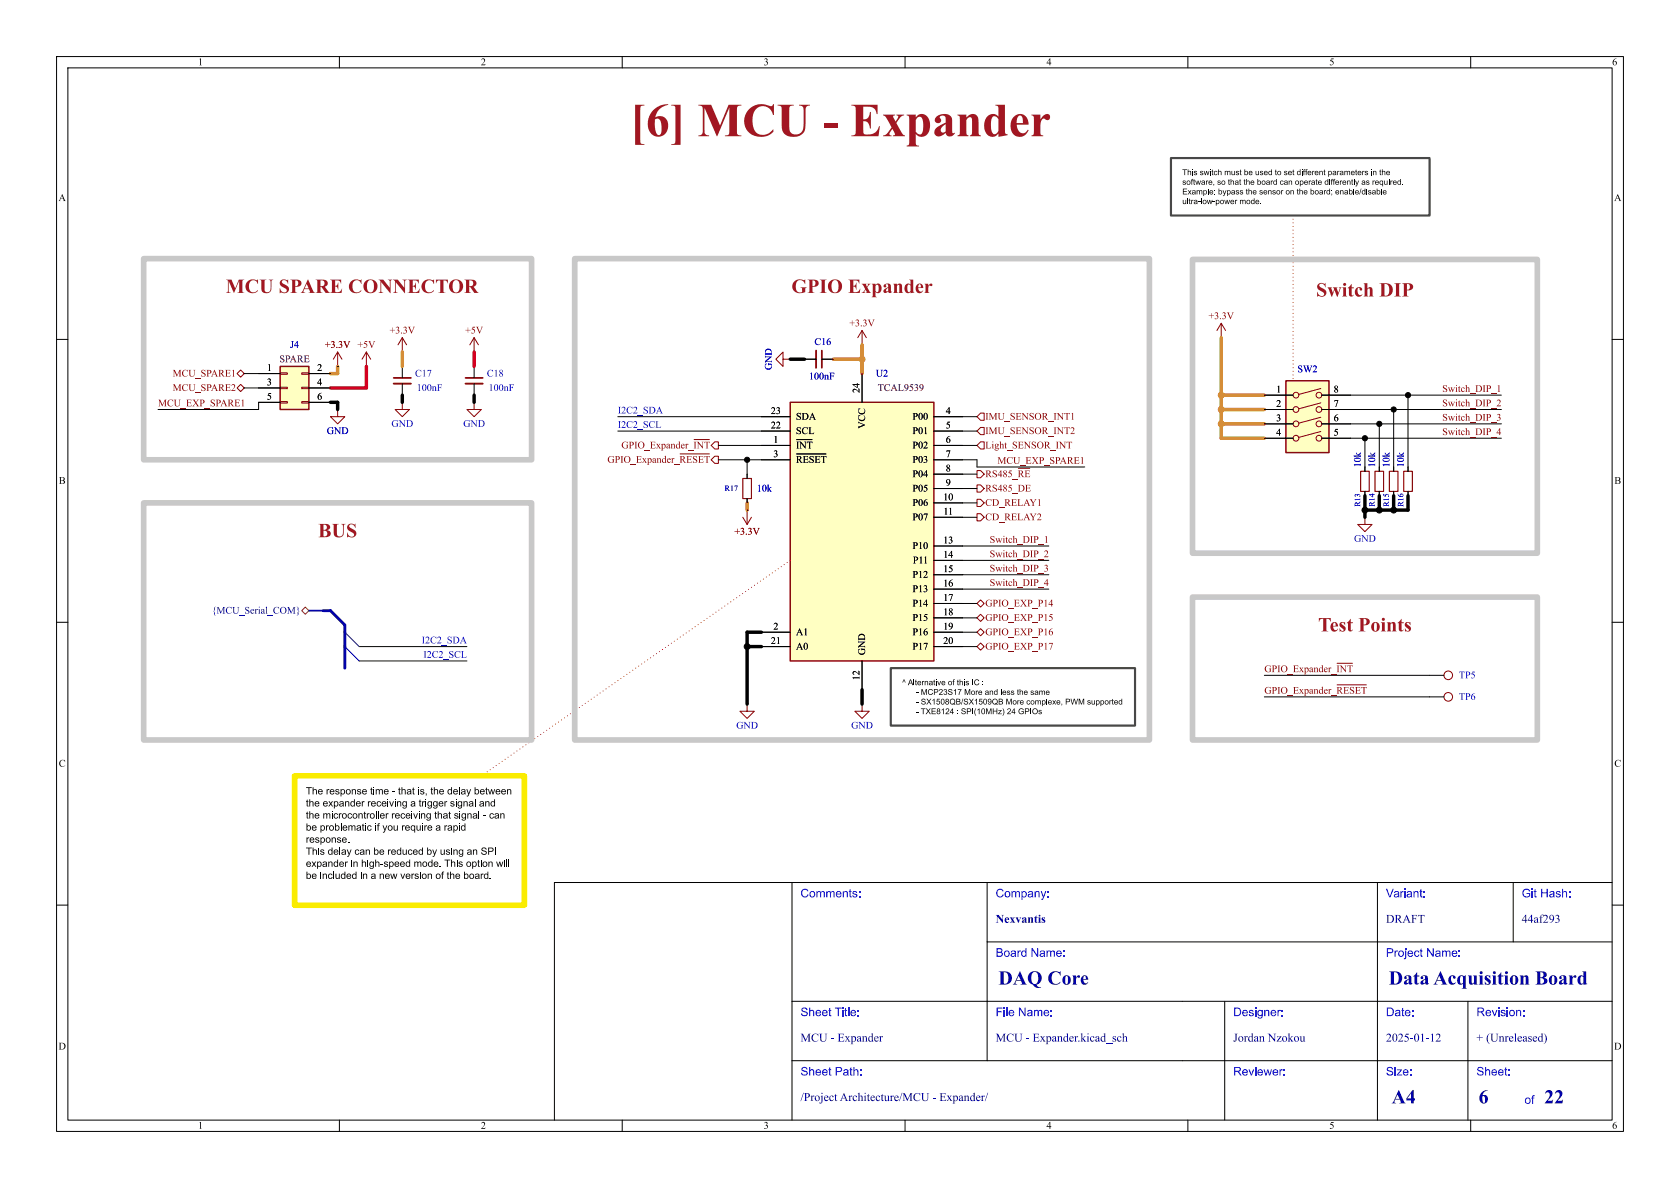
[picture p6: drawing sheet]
<svg xmlns="http://www.w3.org/2000/svg" width="297mm" height="210mm" viewBox="0 0 297 210" stroke-linecap="round" stroke-linejoin="round" font-family="sans-serif">
<defs><g id="words">
<text font-size="8.4" fill="#a21622" x="111.4" y="26.3">[6] MCU - Expander</text>
<g font-size="3.5" fill="#a21622">
<text x="39.9" y="52.7">MCU SPARECONNECTOR</text>
<text x="139.9" y="52.7">GPIO Expander</text>
<text x="232.7" y="52.8">SwitchDIP</text>
<text x="56.2" y="95.9">BUS</text>
<text x="233" y="112.5">TestPoints</text>
</g>
<g font-size="3.5" fill="#00007f">
<text x="176.5" y="174.9">DAQ Core</text>
<text x="245.5" y="174.9">DataAcquisitionBoard</text>
<text x="246" y="195.9">A4</text>
<text x="261.4" y="196">6</text>
<text x="273" y="196">22</text>
</g>
<g font-size="2.1" fill="#00f">
<text x="141.5" y="159.2">Comments:</text>
<text x="176" y="159.2">Company:</text>
<text x="245" y="159.2">Variant:</text>
<text x="269" y="159.2">Git Hash:</text>
<text x="176" y="169.7">Board Name:</text>
<text x="245" y="169.7">Project Name:</text>
<text x="141.5" y="180.2">Sheet Title:</text>
<text x="176" y="180.2">File Name:</text>
<text x="218" y="180.2">Designer:</text>
<text x="245" y="180.2">Date:</text>
<text x="261" y="180.2">Revision:</text>
<text x="141.5" y="190.7">Sheet Path:</text>
<text x="218" y="190.7">Reviewer:</text>
<text x="245" y="190.7">Size:</text>
<text x="261" y="190.7">Sheet:</text>
<text x="269.5" y="195.7">of</text>
</g>
<g font-size="2.1" fill="#00007f">
<text x="176" y="163.7">Nexvantis</text>
<text x="245" y="163.7">DRAFT</text>
<text x="269" y="163.7">44af293</text>
<text x="141.5" y="184.7">MCU - Expander</text>
<text x="176" y="184.7">MCU - Expander.kicad_sch</text>
<text x="218" y="184.7">JordanNzokou</text>
<text x="245" y="184.7">2025-01-12</text>
<text x="261" y="184.7">+ (Unreleased)</text>
<text x="141.5" y="195.2">/ProjectArchitecture/MCU- Expander/</text>
</g>
<g font-size="1.8">
<text x="35" y="12">1</text>
<text x="85" y="12">2</text>
<text x="135" y="12">3</text>
<text x="185" y="12">4</text>
<text x="235" y="12">5</text>
<text x="285" y="12">6</text>
<text x="10.3" y="36">A</text>
<text x="285.3" y="36">A</text>
<text x="47.2" y="65.8">1</text>
<text x="56.1" y="65.8">2</text>
<text x="47.2" y="68.3">3</text>
<text x="47.2" y="70.9">5</text>
<text x="56.1" y="68.3">4</text>
<text x="56.1" y="70.9">6</text>
<text x="152.1" y="69.5" transform="rotate(-90 152.1 69.5)">24</text>
<text x="225.6" y="69.6">1</text>
<text x="235.8" y="69.6">8</text>
<text x="136.3" y="73.4">23</text>
<text x="136.3" y="75.9">22</text>
<text x="140.7" y="74.6">SDA</text>
<text x="140.7" y="77.2">SCL</text>
<text x="153.4" y="75.8" transform="rotate(-90 153.4 75.8)">VCC</text>
<text x="161.3" y="74.6">P00</text>
<text x="161.3" y="77.2">P01</text>
<text x="167.2" y="73.4">4</text>
<text x="167.2" y="75.9">5</text>
<text x="225.6" y="72.1">2</text>
<text x="225.6" y="74.7">3</text>
<text x="225.6" y="77.2">4</text>
<text x="235.8" y="72.1">7</text>
<text x="235.8" y="74.7">6</text>
<text x="235.8" y="77.2">5</text>
<text x="136.7" y="78.5">1</text>
<text x="136.7" y="81">3</text>
<text x="140.7" y="79.7">~{INT}</text>
<text x="140.7" y="82.3">~{RESET}</text>
<text x="161.3" y="79.7">P02</text>
<text x="161.3" y="82.3">P03</text>
<text x="167.2" y="78.5">6</text>
<text x="167.2" y="81">7</text>
<text x="167.2" y="83.6">8</text>
<text x="10.4" y="86">B</text>
<text x="161.3" y="84.8">P04</text>
<text x="161.3" y="87.3">P05</text>
<text x="161.3" y="89.9">P06</text>
<text x="166.8" y="88.6">10</text>
<text x="167.2" y="86.1">9</text>
<text x="285.4" y="86">B</text>
<text x="161.3" y="92.4">P07</text>
<text x="166.8" y="91.2">11</text>
<text x="161.3" y="97.5">P10</text>
<text x="161.4" y="100">P11</text>
<text x="166.8" y="96.3">13</text>
<text x="166.8" y="98.8">14</text>
<text x="166.8" y="101.3">15</text>
<text x="161.3" y="102.6">P12</text>
<text x="161.3" y="105.1">P13</text>
<text x="161.3" y="107.7">P14</text>
<text x="166.8" y="103.9">16</text>
<text x="166.8" y="106.4">17</text>
<text x="136.7" y="111.5">2</text>
<text x="140.7" y="112.7">A1</text>
<text x="161.3" y="110.2">P15</text>
<text x="161.3" y="112.7">P16</text>
<text x="166.8" y="109">18</text>
<text x="166.8" y="111.5">19</text>
<text x="136.3" y="114">21</text>
<text x="140.7" y="115.3">A0</text>
<text x="153.4" y="115.8" transform="rotate(-90 153.4 115.8)">GND</text>
<text x="161.3" y="115.3">P17</text>
<text x="166.8" y="114">20</text>
<text x="152.1" y="120.3" transform="rotate(-90 152.1 120.3)">12</text>
<text x="10.4" y="136">C</text>
<text x="285.4" y="136">C</text>
<text x="54.1" y="141.2">The response time - that is, the delay between</text>
<text x="54.1" y="143.3">the expander receiving a trigger signal and</text>
<text x="54.1" y="145.4">the microcontroller receiving that signal - can</text>
<text x="54.1" y="147.6">be problematic if you require a rapid</text>
<text x="54.1" y="151.8">This delay can be reduced by using an SPI</text>
<text x="54.1" y="154">expander in high-speed mode. This option will</text>
<text x="54.1" y="156.1">be included in a new version of the board.</text>
<text x="10.3" y="186">D</text>
<text x="285.3" y="186">D</text>
<text x="35" y="200">1</text>
<text x="85" y="200">2</text>
<text x="135" y="200">3</text>
<text x="185" y="200">4</text>
<text x="235" y="200">5</text>
<text x="285" y="200">6</text>
</g>
<g font-size="1.8" fill="#840000">
<text x="68.9" y="59.4">+3.3V</text>
<text x="82.2" y="59.4">+5V</text>
<text x="150.1" y="58.1">+3.3V</text>
<text x="213.6" y="56.9">+3.3V</text>
<text x="57.4" y="61.9">+3.3V</text>
<text x="30.5" y="69.6">MCU_SPARE2</text>
<text x="30.5" y="67">MCU_SPARE1</text>
<text x="255" y="69.5">Switch_DIP_1</text>
<text x="27.9" y="72">MCU_EXP_SPARE1</text>
<text x="174.2" y="77.2">IMU_SENSOR_INT2</text>
<text x="174.2" y="74.6">IMU_SENSOR_INT1</text>
<text x="255" y="74.6">Switch_DIP_3</text>
<text x="255" y="77.1">Switch_DIP_4</text>
<text x="255" y="72">Switch_DIP_2</text>
<text x="107.4" y="82.3">GPIO_Expander_~{RESET}</text>
<text x="109.8" y="79.7">GPIO_Expander_~{INT}</text>
<text x="174.2" y="79.7">Light_SENSOR_INT</text>
<text x="176.3" y="82.2">MCU_EXP_SPARE1</text>
<text x="174.2" y="87.3">RS485_DE</text>
<text x="174.2" y="89.9">CD_RELAY1</text>
<text x="174.2" y="84.8">RS485_~{RE}</text>
<text x="129.8" y="95">+3.3V</text>
<text x="174.2" y="92.4">CD_RELAY2</text>
<text x="175" y="96.2">Switch_DIP_1</text>
<text x="175" y="98.7">Switch_DIP_2</text>
<text x="175" y="101.3">Switch_DIP_3</text>
<text x="174.2" y="107.7">GPIO_EXP_P14</text>
<text x="175" y="103.8">Switch_DIP_4</text>
<text x="174.2" y="110.2">GPIO_EXP_P15</text>
<text x="174.2" y="112.7">GPIO_EXP_P16</text>
<text x="174.2" y="115.3">GPIO_EXP_P17</text>
<text x="223.5" y="119">GPIO_Expander_~{INT}</text>
<text x="223.5" y="122.8">GPIO_Expander_~{RESET}</text>
</g>
<g font-size="1.8" fill="#840084">
<text x="49.4" y="64.5">SPARE</text>
<text x="155.2" y="69.6">TCAL9539</text>
</g>
<g font-size="1.8" fill="#0000c2">
<text x="51.3" y="61.9">J4</text>
<text x="136.9" y="65.4" transform="rotate(-90 136.9 65.4)">GND</text>
<text x="144" y="61.4">C16</text>
<text x="73.4" y="67">C17</text>
<text x="73.7" y="69.6">100nF</text>
<text x="86.1" y="67">C18</text>
<text x="86.4" y="69.6">100nF</text>
<text x="143" y="67.5">100nF</text>
<text x="154.8" y="67">U2</text>
<text x="229.4" y="66.3">SW2</text>
<text x="57.8" y="77.2">GND</text>
<text x="69.2" y="75.9">GND</text>
<text x="81.9" y="75.9">GND</text>
<text x="109.2" y="73.3">I2C2_SDA</text>
<text x="109.2" y="75.9">I2C2_SCL</text>
<text x="241" y="82.6" transform="rotate(-90 241 82.6)">10k</text>
<text x="243.6" y="82.6" transform="rotate(-90 243.6 82.6)">10k</text>
<text x="246.1" y="82.6" transform="rotate(-90 246.1 82.6)">10k</text>
<text x="248.6" y="82.6" transform="rotate(-90 248.6 82.6)">10k</text>
<text x="133.8" y="87.3">10k</text>
<text x="239.4" y="96.2">GND</text>
<text x="74.6" y="114">I2C2_SDA</text>
<text x="74.8" y="116.5">I2C2_SCL</text>
<text x="257.9" y="124.2">TP6</text>
<text x="257.9" y="120.4">TP5</text>
<text x="130.2" y="129.3">GND</text>
<text x="150.5" y="129.3">GND</text>
</g>
<text font-size="1.8" fill="#000084" x="37.4" y="108.9">{MCU_Serial_COM}</text>
<g font-size="1.4">
<text x="209" y="31.5">This switch must be used to set different parameters in the</text>
<text x="209" y="33.2">software, so that the board can operate differently as required.</text>
<text x="209" y="34.9">Example: bypass the sensor on the board; enable/disable</text>
<text x="209" y="36.7">ultra-low-power mode.</text>
<text x="240.8" y="89.6" transform="rotate(-90 240.8 89.6)">R13</text>
<text x="243.4" y="89.6" transform="rotate(-90 243.4 89.6)">R14</text>
<text x="245.9" y="89.6" transform="rotate(-90 245.9 89.6)">R15</text>
<text x="248.4" y="89.6" transform="rotate(-90 248.4 89.6)">R16</text>
</g>
<text font-size="1.4" fill="#0000c2" x="128.1" y="87.2">R17</text>
</g></defs>
<g fill="none" stroke="#000" stroke-width=".18">
<path d="M10 10h277v190h-277zM12 12h273v186h-273zM60 10v2M110 10v2M160 10v2M210 10v2M260 10v2M10 60h2M285 60h2M10 110h2M285 110h2M140 156v42"/>
<path d="M174.5 156v31.5M243.5 156v42M267.5 156v10.5M285 156h-187v42M10 160h2M140 177h145M174.5 166.5h110.5M216.5 177v21M259.5 177v21M285 160h2M60 198v2M110 198v2"/>
<path d="M140 187.5h145M160 198v2M210 198v2M260 198v2"/>
</g>
<g fill="#fff">
<path d="M157.5 118.1h43.2v10.2h-43.2z"/>
<path d="M207 27.9h45.7v10.2h-45.7z"/>
<path d="M52.1 137.2h40.6v22.8h-40.6z"/>
</g>
<g fill="none" stroke="#840000" stroke-width=".18">
<path d="M83.8 59.7l-.7 1.3M83.8 59.7l.8 1.3M83.8 59.7v2.5M241.3 91.4v1.3h1.3l-1.3 1.3-1.3-1.3h1.3"/>
<circle cx="256" cy="123.2" r=".76"/>
</g>
<path d="M83.8 62.2h.1M241.3 91.4h.1M252.7 123.2h2.6" fill="none" stroke="#000" stroke-width=".18"/>
<path d="M139.7 71.1h25.4v45.7h-25.4z" fill="#ffffc2"/>
<path d="M139.7 71.1h25.4v45.7h-25.4z" fill="none" stroke="#840000" stroke-width=".25"/>
<g fill="none" stroke="#000" stroke-width=".18">
<path d="M71.1 62.2h.1M71.1 71.1h.1M71.1 64.8v2M71.1 67.8v2.1M83.8 71.1h.1M83.8 64.8v2M83.8 67.8v2.1M134.6 73.7h5.1M134.6 76.2h5.1M134.6 78.7h5.1M152.4 66v5.1M165.1 73.7h5.1"/>
<path d="M165.1 76.2h5.1M165.1 78.7h5.1M134.6 81.3h5.1M140.8 80.2h5.2M165.1 81.3h5.1M165.1 83.8h5.1M165.1 86.4h5.1M165.1 88.9h5.1M165.1 91.4h5.1M165.1 96.5h5.1M165.1 99.1h5.1M134.6 111.8h5.1"/>
<path d="M134.6 114.3h5.1M152.4 116.8v5.1M165.1 111.8h5.1M165.1 114.3h5.1M165.1 101.6h5.1M165.1 104.1h5.1M165.1 106.7h5.1M165.1 109.2h5.1"/>
</g>
<path d="M71.1 59.7l-.7 1.3M71.1 59.7l.8 1.3M71.1 59.7v2.5M71.1 71.1v1.3h1.3l-1.3 1.3-1.3-1.3h1.3M83.8 71.1v1.3h1.3l-1.3 1.3-1.3-1.3h1.3" fill="none" stroke="#840000" stroke-width=".18"/>
<path d="M69.6 66.8h3M82.3 66.8h3" fill="none" stroke="#840000" stroke-width=".3"/>
<path d="M69.6 67.8h3M82.3 67.8h3" fill="none" stroke="#840000" stroke-width=".33"/>
<path d="M227.3 67.3h7.6v12.7h-7.6z" fill="#ffffc2"/>
<g fill="none" stroke="#840000" stroke-width=".18">
<path d="M152.4 58.4l.8 1.3M152.4 58.4l-.8 1.3M152.4 58.4v2.6M215.9 57.2l.8 1.2M215.9 57.2l-.8 1.2M215.9 57.2v2.5M59.7 62.2l.8 1.3M59.7 62.2l-.8 1.3M59.7 62.2v2.6M138.4 63.5v-1.3l-1.2 1.3 1.2 1.3v-1.3h1.3M233.5 68.7l-3.9 1M233.5 71.2l-3.9 1.1"/>
<path d="M233.5 73.8l-3.9 1M233.5 76.3l-3.9 1M131.3 91.4l.8 1.3M132.1 90.2v2.5M132.8 91.4l-.7 1.3M132.1 124.5v1.2h-1.3l1.3 1.3 1.2-1.3h-1.2M152.4 124.5v1.2h-1.3l1.3 1.3 1.3-1.3h-1.3"/>
<circle cx="229.1" cy="74.9" r=".51"/>
<circle cx="229.1" cy="69.9" r=".51"/>
<circle cx="229.1" cy="72.4" r=".51"/>
<circle cx="229.1" cy="77.5" r=".51"/>
<circle cx="233.2" cy="69.9" r=".51"/>
<circle cx="233.2" cy="74.9" r=".51"/>
<circle cx="233.2" cy="72.4" r=".51"/>
<circle cx="233.2" cy="77.5" r=".51"/>
<circle cx="256" cy="119.4" r=".76"/>
</g>
<path d="M227.3 67.3h7.6v12.7h-7.6z" fill="none" stroke="#840000" stroke-width=".25"/>
<g fill="none" stroke="#000" stroke-width=".18">
<path d="M215.9 59.7h.1M59.7 64.8h.1M139.7 63.5h.1M142.2 63.5h2.1M145.3 63.5h2M152.4 61h.1M223.5 69.9h5.1M223.5 72.4h5.1M223.5 74.9h5.1M223.5 77.5h5.1M233.7 69.9h5.1M233.7 72.4h5.1"/>
<path d="M233.7 74.9h5.1M233.7 77.5h5.1M132.1 90.2h.1M132.1 83.8v.8M132.1 88.1v.8M246.4 82.6v.7M252.7 119.4h2.6M132.1 124.5h.1M152.4 124.5h.1"/>
</g>
<path d="M145.3 62v3" fill="none" stroke="#840000" stroke-width=".3"/>
<path d="M144.3 62v3" fill="none" stroke="#840000" stroke-width=".33"/>
<path d="M131.3 84.6h1.5v3.5h-1.5zM245.6 83.3h1.5v3.6h-1.5z" fill="none" stroke="#840000" stroke-width=".2"/>
<path d="M49.5 64.8h5.1v7.6h-5.1z" fill="#ffffc2"/>
<path d="M49.5 64.8h5.1v7.6h-5.1z" fill="none" stroke="#840000" stroke-width=".25"/>
<path d="M49.5 65.9h1.3v.3h-1.3zM49.5 68.5h1.3v.2h-1.3zM49.5 71h1.3v.2h-1.3zM53.3 65.9h1.3v.3h-1.3zM53.3 68.5h1.3v.2h-1.3zM53.3 71h1.3v.2h-1.3zM59.7 72.4v1.3h-1.3l1.3 1.2 1.3-1.2h-1.3M64.8 62.2l.7 1.3M64.8 62.2l-.8 1.3M64.8 62.2v2.6" fill="none" stroke="#840000" stroke-width=".18"/>
<path d="M45.7 66h3.8M45.7 68.6h3.8M45.7 71.1h3.8M54.6 66h3.8M54.6 68.6h3.8M54.6 71.1h3.8M59.7 72.4h.1M64.8 64.8h.1" fill="none" stroke="#000" stroke-width=".18"/>
<g fill="#840000">
<path d="M63.2 60.9h.4l.1-.5v.5h.5h-.5l-.1 .5v-.5z"/>
<path d="M64.5 60.3h.5l-.1 .2h-.4v.1a.42 .42 0 0 1 .5 .5 .42 .42 0 0 1-.7 .2 .34 .34 0 0 0 .5-.1 .34 .34 0 0 0-.4-.4h-.1z"/>
<path d="M65.1 60.3h.5l-.2 .2 .4 .7 .3-.7-.1-.2h.3l-.6 1.2z"/>
</g>
<path d="M240.5 83.3h1.6v3.6h-1.6zM243.1 83.3h1.5v3.6h-1.5zM248.2 83.3h1.5v3.6h-1.5z" fill="none" stroke="#840000" stroke-width=".2"/>
<g fill="none" stroke="#000" stroke-width=".18">
<path d="M43.2 66h6.3M43.2 68.6h6.3M49.5 71.1h-3.8v1.3h-17.8M54.6 66h3.8M54.6 68.6h3.8M54.6 71.1h3.8M59.7 64.8h.1M59.7 72.4h.1M109.2 76.2h30.5M109.2 73.7h30.5M127 78.7h12.7M139.7 63.5h.1"/>
<path d="M142.2 63.5h2.1M145.3 63.5h2M152.4 66v5.1M165.1 78.7h7.6M165.1 76.2h7.6M165.1 73.7h7.6M223.5 77.5h5.1M223.5 72.4h5.1M223.5 69.9h5.1M223.5 74.9h5.1M233.7 77.5h31.7M233.7 72.4h31.7"/>
<path d="M233.7 69.9h31.7M233.7 74.9h31.7M241.3 77.5v5.8M243.8 74.9v8.4M246.4 72.4v10.9M248.9 69.9v13.4M127 81.3h12.7M132.1 90.2h.1M132.1 81.3v3.3M132.1 88.1v.8M140.8 80.2h5.2M165.1 81.3h7.6v1.3h19.1"/>
<path d="M165.1 99.1h20.3M165.1 83.8h7.6M165.1 88.9h7.6M165.1 91.4h7.6M165.1 96.5h20.3M165.1 86.4h7.6M63.5 114.3h19M63.5 116.8h19M134.6 114.3h5.1M134.6 111.8h5.1M152.4 116.8v5.1M165.1 114.3h7.6"/>
<path d="M165.1 104.1h20.3M165.1 101.6h20.3M165.1 111.8h7.6M165.1 109.2h7.6M165.1 106.7h7.6M223.5 119.4h29.2M223.5 123.2h29.2"/>
</g>
<g fill="none" stroke="#840000" stroke-width=".18">
<path d="M41.9 68.6l.6-.7 .7 .7-.7 .6zM41.9 66l.6-.6 .7 .6-.7 .7zM122.7 77.7h2.7M173.4 78.1h.6v1.3h-.6l-.7-.7zM173.4 75.6h.6v1.2h-.6l-.7-.6zM173.4 73h.6v1.3h-.6l-.7-.6zM120.2 80.2h5.2M172.7 90.8h.7l.6 .6-.6 .7h-.7zM172.7 85.7h.7l.6 .7-.6 .6h-.7zM172.7 88.3h.7l.6 .6-.6 .6h-.7zM172.7 83.2h.7l.6 .6-.6 .7h-.7zM172.7 106.7l.7-.7 .6 .7-.6 .6z"/>
<path d="M172.7 114.3l.7-.6 .6 .6-.6 .6zM172.7 109.2l.7-.6 .6 .6-.6 .7zM172.7 111.8l.7-.7 .6 .7-.6 .6zM236.4 121.1h5.2"/>
</g>
<path d="M54 107.3l.6 .7-.6 .6-.7-.6z" fill="none" stroke="#725600" stroke-width=".18"/>
<path d="M228.6 38.1v29.2M139.7 99.1l-54.6 38.1" fill="none" stroke="#f00" stroke-width=".18" stroke-dasharray="0 .6"/>
<path d="M57.1 108h1.3l2.6 2.5v7.6" fill="none" stroke="#000084" stroke-width=".51"/>
<path d="M54.6 108h2.5" fill="none" stroke="#000084" stroke-width=".3"/>
<path d="M58.4 71.1h1.3v1.3M71.1 69.9v1.2M83.8 69.9v1.2M139.7 63.5h2.5M241.3 87.6v3.8M243.8 87.6v2.6M246.4 87.6v2.6M248.9 87.6v2.6h-7.6M132.1 114.3h2.5M134.6 111.8h-2.5v12.7M152.4 121.9v2.6" fill="none" stroke="#000" stroke-width=".61"/>
<path d="M215.9 59.7v17.8h7.6M59.7 64.8v1.2h-1.3M71.1 62.2v2.6M147.3 63.5h5.1M152.4 61v5M215.9 74.9h7.6M215.9 72.4h7.6M215.9 69.9h7.6M132.1 88.9v1.3" fill="none" stroke="#dc8e00" stroke-width=".61"/>
<path d="M64.8 64.8v3.8h-6.4M83.8 62.2v2.6" fill="none" stroke="#d40020" stroke-width=".61"/>
<path d="M61 111.8l2.5 2.5M61 114.3l2.5 2.5" fill="none" stroke="#000084" stroke-width=".18"/>
<path d="M207 27.9h45.7v10.2h-45.7zM157.5 118.1h43.2v10.2h-43.2z" fill="none" stroke="#484848" stroke-width=".38"/>
<g fill="#000">
<path d="M209.1 33.3h.8v.2h-.6v.3h.5v.1h-.5v.4h.6v.1h-.8zM209 29.9h.8v.2h-.3v.9h-.1v-.9h-.4zM209.9 35.1h.1v1h-.1zM210 29.9h.1v.4l.2-.1 .2 .1 .1 .7h-.2v-.6l-.1-.1-.2 .1v.6h-.1zM210.2 35.2l.2-.1v.2h.1l-.1 .1v.5l.1 .2-.3-.1v-.6h-.1zM210.7 31.7l.3-.1-.2 .2 .1 .2h-.1v.7h-.2v-.7h-.1zM210.8 29.9h.1v.2h-.1zM211 31.7h.1v.2h.2l-.2 .1v.4l.2 .3-.3-.1v-.6h-.1zM212.3 35.1h.2v1h-.2zM213.5 33.3h.1v1.1h-.1zM213.9 29.9h.1v.2h-.1zM214.3 30h.1v.2h.1l-.1 .1v.4l.1 .3-.2-.1v-.6h-.1z"/>
<path d="M215.3 29.9h.2v.4l.2-.1 .2 .1v.7h-.1v-.6l-.1-.1-.2 .1v.6h-.2zM215.4 33.3h.1v.4a.34 .34 0 0 1 .6 .3 .34 .34 0 0 1-.6 .3l-.1 .1v-.4h.1a.24 .24 0 0 0 .4 .2 .24 .24 0 0 0 0-.4l-.2-.1-.3 .3zM217.2 31.7h.1v.2h.1l-.1 .1v.4l.2 .3-.3-.1v-.6h-.1zM217.6 31.6h.1v.4l.2-.1 .2 .1 .1 .7h-.2v-.6l-.1-.1-.2 .1v.6h-.1zM219.2 31.7h.1v.2h.1l-.1 .1v.4l.1 .3-.2-.1v-.6h-.1zM219.2 30h.2v.2h.1l-.1 .1v.4l.1 .3-.2-.1-.1-.6h-.1zM220 29.9h.1v.4a.34 .34 0 0 1 .5 .3 .34 .34 0 0 1-.5 .3l-.1 .1v-.4h.1a.24 .24 0 0 0 .4 .2 .24 .24 0 0 0 0-.4l-.3-.1-.2 .3zM219.9 31.7h.2v.2h.1l-.1 .1v.4l.1 .3-.2-.1-.1-.6zM220.3 31.6h.1v.4l.3-.1 .2 .1v.7h-.1v-.6l-.2-.1-.1 .1-.1 .6h-.1zM220.3 33.4h.2v.2h.1l-.1 .1v.5l.1 .2-.2-.1-.1-.6zM220.7 33.3h.1v.4l.3-.1 .2 .1v.7h-.1v-.6l-.2-.1-.1 .1-.1 .6h-.1zM221.2 35.4l.3-.1 .2 .1v-.3h.1v1l-.5-.1-.2-.2 .2-.1a.24 .24 0 0 0 .3 .3 .25 .25 0 0 0 0-.5l-.2-.1-.1 .3h-.2z"/>
<path d="M222.3 31.6h.1v.4a.34 .34 0 0 1 .5 .3 .34 .34 0 0 1-.5 .3l-.1 .1v-.4h.1a.24 .24 0 0 0 .4 .2 .24 .24 0 0 0 0-.4l-.3-.1-.2 .3zM224.3 30.3l.2-.1 .2 .1v-.4h.2v1.1l-.5-.1-.2-.2 .2-.1a.24 .24 0 0 0 .3 .2 .24 .24 0 0 0 0-.4l-.2-.1-.1 .3h-.2zM225.5 30h.1v.2h.1l-.1 .1v.4l.1 .3-.2-.1v-.6h-.1zM225.2 32l.2-.1 .2 .1v-.4h.1v1.1l-.4-.1-.2-.2 .1-.1a.24 .24 0 0 0 .4 .2 .24 .24 0 0 0 0-.4l-.3-.1-.1 .3h-.1zM228.6 30h.1v.2h.1l-.1 .1v.4l.1 .3-.2-.1v-.6h-.1zM229.3 33.4h.2v.2h.1l-.1 .1v.5l.1 .2-.2-.1-.1-.6zM229.7 33.3h.1v.4l.3-.1 .2 .1v.7h-.1v-.6l-.2-.1-.1 .1-.1 .6h-.1zM229.4 30.3l.2-.1 .2 .1v-.4h.1v1.1l-.5-.1-.1-.2 .1-.1a.24 .24 0 0 0 .4 .2 .24 .24 0 0 0 0-.4l-.3-.1-.1 .3h-.1zM230.1 29.9h.1v.2h-.1zM230.5 30l.3-.1-.2 .2 .1 .2h-.1v.7h-.1v-.7h-.1zM230.9 30l.3-.1-.2 .2 .1 .2h-.1v.7h-.2v-.7h-.1zM231.7 33.3h.1v.4a.34 .34 0 0 1 .5 .3 .34 .34 0 0 1-.5 .3l-.1 .1v-.4h.1a.24 .24 0 0 0 .4 .2 .24 .24 0 0 0 0-.4l-.3-.1-.2 .3z"/>
<path d="M232.7 31.7h.1v.2h.1l-.1 .1v.4l.1 .3-.2-.1v-.6h-.1zM234.1 30h.1v.2h.1l-.1 .1v.4l.1 .3-.2-.1v-.6h-.1zM234.3 32l.2-.1 .2 .1v-.4h.1v1.1l-.5-.1-.1-.2 .1-.1a.24 .24 0 0 0 .4 .2 .24 .24 0 0 0 0-.4l-.3-.1-.1 .3h-.1zM234.6 33.7l.2-.1 .2 .1v-.4h.1v1.1l-.4-.1-.2-.2 .1-.1a.25 .25 0 0 0 .4 .3 .25 .25 0 0 0 0-.5l-.3-.1-.1 .3h-.1zM235.4 31.7l.3-.1-.2 .2 .1 .2h-.1v.7h-.1v-.7h-.1zM235.8 31.7l.3-.1-.2 .2 .1 .2h-.1v.7h-.2v-.7h-.1zM238.5 33.3h.1v.4a.34 .34 0 0 1 .5 .3 .34 .34 0 0 1-.5 .3l-.1 .1v-.4h.1a.24 .24 0 0 0 .3 .2 .24 .24 0 0 0 .1-.4l-.3-.1-.2 .3zM239 31.7h.1v.2h.1l-.1 .1v.4l.1 .3-.2-.1v-.6h-.1zM239.3 33.3h.1v1.1h-.1zM239.3 31.6h.2v1.1h-.2zM239.7 30h.1v.2h.1l-.1 .1v.4l.1 .3-.2-.1v-.6h-.1zM240.6 33.3h.1l-.3 1.1h-.1z"/>
<path d="M240.8 33.7l.2-.1 .3 .1v-.4h.1v1.1l-.5-.1-.2-.2 .2-.1a.24 .24 0 0 0 .3 .3 .25 .25 0 0 0 0-.5l-.2-.1-.1 .3h-.2zM242.4 29.9h.1v.2h-.1zM243.4 33.3h.1v.4a.34 .34 0 0 1 .5 .3 .34 .34 0 0 1-.5 .3l-.1 .1v-.4h.1a.24 .24 0 0 0 .3 .2 .24 .24 0 0 0 .1-.4l-.3-.1-.2 .3zM244.2 33.3h.1v1.1h-.1zM243.9 30h.2v.2h.1l-.1 .1v.4l.1 .3-.2-.1-.1-.6h-.1zM244.3 29.9h.1v.4l.3-.1 .2 .1v.7h-.1v-.6l-.2-.1-.1 .1-.1 .6h-.1zM247.1 32l.2-.1 .2 .1v-.4h.2v1.1l-.5-.1-.2-.2 .2-.1a.24 .24 0 0 0 .3 .2 .24 .24 0 0 0 0-.4l-.2-.1-.1 .3h-.2zM66 139.2h.2v.1h-.2zM73.9 139.2h.2v.1h-.2zM83.9 139.2h.2v.4a.42 .42 0 0 1 .6 .4 .42 .42 0 0 1-.6 .3v.1h-.2v-.4h.2a.29 .29 0 0 0 .3 .3 .29 .29 0 0 0 .1-.5l-.2-.2-.2 .4h-.2zM159.8 120.1l.3 .5h-.1l-.2-.4-.2 .4h-.1zM160.9 120.1h.1l.5 1h-.2l-.1-.3h-.4l-.2 .3h-.1l.2-.4h.4l-.1-.5-.2 .5h-.1z"/>
<path d="M161.5 120.1h.1v1h-.1zM162 122.4h.3v.1h-.3zM162 124.1h.3v.1h-.3zM162 125.8h.3v.1h-.3zM161.8 120.2l.2-.1v.3h.1l-.1 .1v.4l.1 .2h-.2l-.1-.6zM162.3 120.5l.3-.1 .2 .2 .1 .2h-.6l.1 .2 .4-.1a.35 .35 0 0 1-.4 .2 .35 .35 0 0 1-.2-.4h.5l-.2-.2-.3 .2zM163 123.6l.4-.1a.16 .16 0 0 1 .2 .1 .16 .16 0 0 1-.1 .2 .21 .21 0 0 0-.3-.3 .21 .21 0 0 0 0 .4h.1a.34 .34 0 0 1 .3 .5 .34 .34 0 0 1-.5 .1l-.2-.2 .1-.1a.24 .24 0 0 0 .3 .3 .24 .24 0 0 0 .1-.4l-.4-.2zM162.9 121.8h.2l.3 .9 .3-.9h.2v1h-.2v-.8l-.3 .8h-.1l-.3-.8v.8h-.1zM163 120.4l.1 .1 .3-.1-.2 .2-.1 .5h-.1zM162.8 125.2h.8v.1h-.3v.9h-.2v-.9h-.3zM163.5 120.4l.1 .1 .2-.1 .2 .1 .1 .6h-.1l-.1-.5-.1-.1-.2 .1v.5h-.1zM163.7 125.2h.1l.3 .4 .3-.4h.1l-.3 .5 .4 .5h-.2l-.3-.4-.3 .4h-.2l.4-.5z"/>
<path d="M163.8 123.5h.1l.3 .4 .3-.4h.1l-.3 .5 .4 .5h-.2l-.3-.4-.3 .4h-.2l.4-.5zM164.3 120.4h.5l.1 .7-.1-.1-.4 .1-.2-.2h.2a.17 .17 0 0 0 .2 .1 .17 .17 0 0 0 .1-.2l-.5 .1 .2-.2h.3l-.1-.2-.4 .1zM164.7 125.2h.7v.1h-.6v.4h.6v.1h-.6v.3h.6v.1h-.7zM164.2 121.9l.5-.1 .2 .2-.1 .1a.34 .34 0 0 0-.5 0 .34 .34 0 0 0 0 .5 .34 .34 0 0 0 .5-.1h.1a.5 .5 0 0 1-.7 .2 .5 .5 0 0 1 0-.8zM164.8 123.8l.4-.3v1h-.1v-.8l-.3 .2zM165.1 120.2l.1-.1v.3h.1l-.1 .1v.4l.2 .2h-.3v-.6h-.1zM165.5 120.1h.1v.1h-.1zM165.5 120.4h.1v.7h-.1zM165.7 123.5h.5v.2h-.4l-.1 .2a.34 .34 0 0 1 .5 .2 .34 .34 0 0 1-.2 .4 .34 .34 0 0 1-.5-.2h.2a.23 .23 0 0 0 .3 .1 .23 .23 0 0 0 0-.4 .23 .23 0 0 0-.3 .1h-.1zM165.1 121.8h.4a.31 .31 0 0 1 .4 .3 .31 .31 0 0 1-.4 .3h-.3v.4h-.1v-.5h.5l.1-.2-.1-.2h-.4v.4h-.1zM165.7 120.4h.1l.2 .6 .2-.6h.2l-.3 .7h-.1zM165.7 125.3a.27 .27 0 0 1 .4 0 .27 .27 0 0 1 0 .4 .32 .32 0 0 1 0 .6 .32 .32 0 0 1-.5-.3h.1a.21 .21 0 0 0 .3 .1 .21 .21 0 0 0 .1-.3 .21 .21 0 0 0-.4 .1l-.1 .1 .2-.3-.2-.2h.2a.17 .17 0 0 0 .2 .1 .17 .17 0 0 0 0-.2 .17 .17 0 0 0-.2 0l-.2 .1z"/>
<path d="M166.1 121.9a.36 .36 0 0 1 .6 .1 .36 .36 0 0 1-.3 .5l-.2 .2h.5v.1h-.7l.4-.4a.22 .22 0 0 0 .2-.2 .22 .22 0 0 0-.2-.3 .22 .22 0 0 0-.3 .2h-.1zM166.5 123.6l.1-.1a.51 .51 0 0 1 .4 .6 .51 .51 0 0 1-.5 .4l-.2-.2v-.3h.2a.26 .26 0 0 0 0 .4 .26 .26 0 0 0 .3 0 .26 .26 0 0 0 .1-.4 .26 .26 0 0 0-.1-.3 .26 .26 0 0 0-.3 0 .26 .26 0 0 0 0 .3h-.2v-.1zM166.9 121.9a.27 .27 0 0 1 .4 0 .27 .27 0 0 1 0 .4 .32 .32 0 0 1 0 .5 .32 .32 0 0 1-.5-.2l.1-.1a.21 .21 0 0 0 .3 .2 .21 .21 0 0 0 .1-.2 .21 .21 0 0 0-.3-.2l.1-.1a.18 .18 0 0 0 .2-.1 .18 .18 0 0 0-.2-.2 .18 .18 0 0 0-.2 .2h-.1zM166.5 125.5l.3-.3v1h-.1v-.8l-.2 .2zM166.5 120.5l.4-.1 .2 .2v.2h-.5l.1 .2 .4-.1a.35 .35 0 0 1-.4 .2 .35 .35 0 0 1-.3-.4h.6l-.2-.2-.4 .2zM167.2 123.6a.27 .27 0 0 1 .5 0 .27 .27 0 0 1-.1 .4 .32 .32 0 0 1 0 .5 .32 .32 0 0 1-.5-.3h.1a.21 .21 0 0 0 .3 .2 .21 .21 0 0 0 .1-.3 .21 .21 0 0 0-.4 .1h-.1l.2-.2-.1-.2h.1a.17 .17 0 0 0 .2 .1 .17 .17 0 0 0 .1-.3 .17 .17 0 0 0-.3 .1l-.1 .1zM167.7 121.9l.4-.1a.16 .16 0 0 1 .2 .1 .16 .16 0 0 1-.1 .2 .21 .21 0 0 0-.2-.3 .21 .21 0 0 0-.1 .4h.1a.34 .34 0 0 1 .4 .5 .34 .34 0 0 1-.6 .1l-.2-.2 .1-.1a.24 .24 0 0 0 .3 .3 .24 .24 0 0 0 .2-.4l-.5-.2zM167.3 125.3a.36 .36 0 0 1 .5 .1 .36 .36 0 0 1-.3 .5l-.2 .2h.5v.1h-.7l.4-.4a.22 .22 0 0 0 .2-.2 .22 .22 0 0 0-.2-.3 .22 .22 0 0 0-.2 .2h-.1zM167.7 120.5a.37 .37 0 0 1 .6 0 .37 .37 0 0 1-.2 .6 .37 .37 0 0 1-.5-.3h.1a.24 .24 0 0 0 .4 .1 .24 .24 0 0 0 .1-.3 .24 .24 0 0 0-.4 0l-.1 .2h-.1zM168.4 125.2h.1v.7h.1l-.1 .3h-.1v-.2h-.5v-.1h.5v-.5l-.5 .5zM168 123.6a.52 .52 0 0 1 .8 .1 .52 .52 0 0 1-.1 .7l.2 .2-.8-.1-.2-.5h.1l.3 .4h.2l-.1-.1a.26 .26 0 0 0 .4-.1 .26 .26 0 0 0-.1-.4l-.4-.2-.2 .2-.1 .2h-.1zM168.5 120.1h.3l-.2 .2 .2 .2h-.2v.6h-.1v-.6h-.1z"/>
<path d="M168.6 122.1l.4-.3v1h-.1v-.8l-.3 .2zM169.2 125.5h.2v.1h-.2zM169.2 126.1h.2v.1h-.2zM169.3 121.8h.7l-.4 1h-.1v-.3l.3-.6h-.5zM169.1 123.5l.6 .1-.1 .4 .2 .2-.1 .3h-.6v-.1h.5l.1-.2-.1-.1h-.4v.3h-.1v-.5h.4l.1-.1-.1-.1-.3-.1v.3h-.1zM169.3 120.2l.1-.1v.3h.1l-.1 .1v.4l.1 .2h-.2v-.6h-.1zM169.6 120.1h.2v.4l.2-.1 .2 .1v.6h-.1v-.5l-.1-.1-.2 .1v.5h-.2zM170.2 123.5h.1l-.3 1.1h-.1zM170.1 125.3l.4-.1a.16 .16 0 0 1 .2 .1 .16 .16 0 0 1-.1 .2 .21 .21 0 0 0-.3-.2 .21 .21 0 0 0-.1 .3h.1a.34 .34 0 0 1 .4 .5 .34 .34 0 0 1-.6 .1l-.2-.2 .2-.1a.24 .24 0 0 0 .2 .3 .24 .24 0 0 0 .2-.4l-.5-.1zM170.5 123.6l.4-.1a.16 .16 0 0 1 .2 .1 .16 .16 0 0 1-.1 .2 .21 .21 0 0 0-.3-.3 .21 .21 0 0 0 0 .4h.1a.34 .34 0 0 1 .3 .5 .34 .34 0 0 1-.5 .1l-.2-.2 .1-.1a.24 .24 0 0 0 .3 .3 .24 .24 0 0 0 .1-.4l-.4-.2zM170.4 120.1h.2v.1h-.2zM170.4 120.4h.2v.7h-.2z"/>
<path d="M170.6 121.8h.2l.2 .9 .3-.9h.2v1h-.1v-.8l-.3 .8h-.1l-.3-.8v.8h-.1zM170.8 120.5l.3-.1 .2 .2h-.1a.14 .14 0 0 0-.2-.2 .14 .14 0 0 0-.1 .2l.1 .1a.27 .27 0 0 1 .3 .2 .27 .27 0 0 1-.3 .3 .27 .27 0 0 1-.3-.2v-.1h.1a.16 .16 0 0 0 .2 .2 .16 .16 0 0 0 .1-.3l-.3-.1zM171.3 123.5h.2l.2 .4 .3-.4h.2l-.4 .5 .4 .5h-.2l-.3-.4-.3 .4h-.2l.4-.5zM170.9 125.2h.4a.31 .31 0 0 1 .4 .3 .31 .31 0 0 1-.4 .3h-.2v.4h-.2v-.5h.5l.2-.2-.2-.1-.3-.1v.4h-.2zM171.9 120.1h.1v1h-.1zM171.9 125.2h.1v1h-.1zM171.8 122.2a.37 .37 0 0 1 .6 0 .37 .37 0 0 1-.2 .6 .37 .37 0 0 1-.5-.3h.1a.24 .24 0 0 0 .4 .1 .24 .24 0 0 0 0-.3 .24 .24 0 0 0-.4 0v.2h-.1zM172.5 125.2h.1l-.2 .8 .2 .5-.3-.5zM172.5 122.1l.1 .1 .3-.1-.2 .2-.1 .5h-.1zM172.3 123.8l.4-.3v1h-.1v-.8l-.3 .2zM172.4 120.2l.4-.1 .3 .2-.1 .1a.34 .34 0 0 0-.5 0 .34 .34 0 0 0 0 .5 .34 .34 0 0 0 .5-.1h.1a.5 .5 0 0 1-.7 .2 .5 .5 0 0 1 0-.8zM173.2 123.5h.5v.2h-.4l-.1 .2a.34 .34 0 0 1 .5 .2 .34 .34 0 0 1-.2 .4 .34 .34 0 0 1-.5-.2h.2a.23 .23 0 0 0 .3 .1 .23 .23 0 0 0 0-.4 .23 .23 0 0 0-.3 .1h-.1z"/>
<path d="M172.8 125.5l.4-.3v1h-.2v-.8l-.2 .2zM173 122.2l.4-.1 .2 .2v.2h-.5l.1 .2 .4-.1a.35 .35 0 0 1-.4 .2 .35 .35 0 0 1-.2-.4h.5l-.2-.2-.3 .2zM173.7 120.4h.1v.1h-.1zM173.7 121h.1v.1h-.1zM173.6 125.3l.1-.1a.51 .51 0 0 1 .4 .6 .51 .51 0 0 1-.4 .4l-.2-.3v-.2h.1a.26 .26 0 0 0 0 .4 .26 .26 0 0 0 .4 0 .26 .26 0 0 0 0-.4 .26 .26 0 0 0 0-.3 .26 .26 0 0 0-.4 0 .26 .26 0 0 0 0 .3h-.1v-.1zM174 123.6l.1-.1a.51 .51 0 0 1 .4 .6 .51 .51 0 0 1-.5 .4l-.2-.2v-.3h.2a.26 .26 0 0 0 0 .4 .26 .26 0 0 0 .3 0 .26 .26 0 0 0 .1-.4 .26 .26 0 0 0-.1-.3 .26 .26 0 0 0-.3 0 .26 .26 0 0 0 0 .3h-.2v-.1zM174.3 125.2h.2l.3 .9 .3-.9h.2v1h-.1v-.8l-.3 .8h-.2l-.2-.8v.8h-.2zM174.2 122.1l.5 .1 .1 .6-.1-.1-.4 .1-.2-.2h.2a.17 .17 0 0 0 .2 .1 .17 .17 0 0 0 .1-.2l-.5 .1 .2-.2h.3l-.1-.2-.3 .1zM175 122.1l.1 .1 .2-.1 .2 .1 .1 .6h-.2v-.5l-.1-.1-.2 .1v.5h-.1zM174.7 123.6l.1-.1a.48 .48 0 0 1 .5 .6 .48 .48 0 0 1-.6 .4l-.1-.2 .4 .1 .2-.3-.4 .1-.2-.3h.1a.2 .2 0 0 0 .3 .1 .2 .2 0 0 0 .1-.3 .2 .2 0 0 0-.3 .1l-.2 .1zM175.5 125.2h.1v.4h.6v-.4h.1v1h-.1v-.4h-.6v.4h-.1zM175.5 123.6a.52 .52 0 0 1 .8 .1 .52 .52 0 0 1-.1 .7l.2 .2-.8-.1-.2-.5h.1l.3 .4h.2l-.1-.1a.26 .26 0 0 0 .4-.1 .26 .26 0 0 0-.1-.4l-.4-.2-.2 .2-.1 .2h-.1z"/>
<path d="M175.8 122.2l.2-.1 .2 .1v-.4h.1v1h-.4l-.2-.3h.1a.24 .24 0 0 0 .4 .2 .24 .24 0 0 0 0-.4l-.2-.1-.2 .3h-.1zM176.5 125.5h.6l-.5 .6h.5v.1h-.6l.4-.6h-.4zM176.9 121.8h.2v1h-.2zM176.6 123.5l.6 .1-.1 .4 .2 .2-.1 .3h-.6v-.1h.5l.1-.2-.1-.1h-.4v.3h-.1v-.5h.4l.1-.1v-.1l-.4-.1v.3h-.1zM177.2 125.2l.4 .6-.3 .7h-.1l.2-.8zM177.3 122.2l.3-.1 .3 .2v.2h-.6l.2 .2 .4-.1a.35 .35 0 0 1-.5 .2 .35 .35 0 0 1-.2-.4h.6l-.2-.2-.4 .2zM177.9 123.5h.2l.3 .9 .3-.9h.2v1h-.2v-.8l-.3 .8h-.1l-.3-.8v.8h-.1zM178.1 122.2l.3-.1 .2 .2h-.1a.14 .14 0 0 0-.2-.2 .16 .16 0 0 0-.1 .3h.1a.28 .28 0 0 1 .3 .3 .28 .28 0 0 1-.3 .2 .28 .28 0 0 1-.3-.2l.1-.1a.16 .16 0 0 0 .2 .2 .16 .16 0 0 0 .1-.3l-.3-.1zM178.8 122.2l.4-.1 .1 .2h-.1a.14 .14 0 0 0-.2-.2 .16 .16 0 0 0-.1 .3h.1a.28 .28 0 0 1 .3 .3 .28 .28 0 0 1-.3 .2 .28 .28 0 0 1-.3-.2l.1-.1a.16 .16 0 0 0 .2 .2 .16 .16 0 0 0 .1-.3l-.3-.1zM178.2 125.3a.36 .36 0 0 1 .5 .1 .36 .36 0 0 1-.3 .5l-.2 .2h.5v.1h-.7l.4-.4a.22 .22 0 0 0 .2-.2 .22 .22 0 0 0-.2-.3 .22 .22 0 0 0-.2 .2h-.1zM179.3 125.2h.1v.7h.1l-.1 .3h-.1v-.2h-.5v-.1h.5v-.5l-.5 .5zM179.1 123.9a.37 .37 0 0 1 .6 0 .37 .37 0 0 1-.2 .6 .37 .37 0 0 1-.5-.3h.2a.24 .24 0 0 0 .3 .1 .24 .24 0 0 0 .1-.3 .24 .24 0 0 0-.4 0v.2h-.2z"/>
<path d="M179.9 123.8l.1 .1 .3-.1-.3 .2v.5h-.1zM179.9 121.9l.1-.1v.3h.1l-.1 .1v.4l.2 .2h-.3v-.6h-.1zM180.3 121.8h.1v.4l.2-.1 .2 .1 .1 .6h-.2v-.5l-.1-.1-.2 .1v.5h-.1zM180.2 125.4l.5-.2 .2 .2 .1 .1h-.1a.39 .39 0 0 0-.6 0 .39 .39 0 0 0 0 .6 .39 .39 0 0 0 .6-.1v-.2h-.3v-.1h.4v.4a.55 .55 0 0 1-.8 0 .55 .55 0 0 1 0-.7zM180.4 123.9l.3-.1 .3 .2v.2h-.6l.1 .2 .5-.1a.35 .35 0 0 1-.5 .2 .35 .35 0 0 1-.2-.4h.5l-.2-.2-.3 .2zM181.1 122.2l.3-.1 .3 .2v.2h-.6l.1 .2 .5-.1a.35 .35 0 0 1-.5 .2 .35 .35 0 0 1-.2-.4h.6l-.2-.2-.4 .2zM181.2 125.2h.4a.31 .31 0 0 1 .4 .3 .31 .31 0 0 1-.4 .3h-.3v.4h-.1v-.5h.5l.1-.2-.1-.1-.4-.1v.4h-.1zM181.6 123.9l.4-.1 .1 .2h-.1a.21 .21 0 0 0-.3 0 .21 .21 0 0 0 0 .3 .21 .21 0 0 0 .3 0h.1a.36 .36 0 0 1-.5 .2 .36 .36 0 0 1 0-.6zM182.2 125.2h.1v1h-.1zM182.3 122.2l.3-.1 .2 .2h-.2a.14 .14 0 0 0-.1-.2 .16 .16 0 0 0-.1 .3h.1a.28 .28 0 0 1 .3 .3 .28 .28 0 0 1-.3 .2 .28 .28 0 0 1-.3-.2l.1-.1a.16 .16 0 0 0 .2 .2 .16 .16 0 0 0 .1-.3l-.3-.1zM182.3 123.9a.37 .37 0 0 1 .6 0 .37 .37 0 0 1-.2 .6 .37 .37 0 0 1-.5-.3h.1a.24 .24 0 0 0 .4 .1 .24 .24 0 0 0 0-.3 .24 .24 0 0 0-.3 0l-.1 .2h-.1zM183 123.8l.1 .1 .2-.1 .3 .1 .3-.1 .1 .7h-.1v-.5l-.1-.1-.2 .1v.5h-.1v-.5l-.2-.1-.1 .1-.1 .5h-.1z"/>
<path d="M182.6 125.4a.5 .5 0 0 1 .8 0 .5 .5 0 0 1-.2 .8 .5 .5 0 0 1-.7-.4h.1a.37 .37 0 0 0 .5 .2 .37 .37 0 0 0 .2-.5 .37 .37 0 0 0-.6-.1l-.1 .4h-.1zM183 122.1l.5 .1 .1 .6-.2-.1-.4 .1-.1-.2h.1a.17 .17 0 0 0 .3 .1 .17 .17 0 0 0 0-.2l-.4 .1 .1-.2h.4l-.1-.2-.4 .1zM183.6 125.6l.4-.1 .2 .2h-.2a.14 .14 0 0 0-.1-.2 .16 .16 0 0 0-.1 .3h.1a.28 .28 0 0 1 .2 .3 .28 .28 0 0 1-.2 .3 .28 .28 0 0 1-.3-.3l.1-.1a.16 .16 0 0 0 .2 .2 .16 .16 0 0 0 .1-.2l-.3-.2zM183.7 122.1l.1 .1 .2-.1 .3 .1 .3-.1 .1 .7h-.1v-.5l-.1-.1-.2 .1v.5h-.1v-.5l-.2-.1-.1 .1v.5h-.2zM184.2 123.8l.1 .1a.34 .34 0 0 1 .6 .3 .34 .34 0 0 1-.6 .3v.3h-.1v-.6h.1a.24 .24 0 0 0 .4 .2 .24 .24 0 0 0 0-.4l-.2-.1-.3 .3zM185 123.5h.1v1h-.1zM185 122.2l.3-.1 .2 .2 .1 .2h-.6l.1 .2 .5-.1a.35 .35 0 0 1-.5 .2 .35 .35 0 0 1-.2-.4h.5l-.2-.2-.3 .2zM185.4 123.9l.3-.1 .2 .2 .1 .2h-.6l.1 .2 .4-.1a.35 .35 0 0 1-.4 .2 .35 .35 0 0 1-.2-.4h.5l-.2-.2-.3 .2zM186 123.8h.2l.2 .3 .1-.3h.2l-.3 .4 .3 .3h-.1l-.2-.2-.2 .2h-.2l.3-.3zM186.9 123.9l.3-.1 .2 .2 .1 .2h-.6l.1 .2 .4-.1a.35 .35 0 0 1-.4 .2 .35 .35 0 0 1-.2-.4h.5l-.2-.2-.3 .2zM187.6 124.4h.2l-.1 .3zM188.4 123.5h.4a.31 .31 0 0 1 .4 .3 .31 .31 0 0 1-.4 .3h-.3v.4h-.1v-.5h.5l.1-.2-.1-.2h-.4v.4h-.1z"/>
<path d="M189.3 123.5h.1l.2 .9 .2-.9h.2l.2 .9 .2-.9h.2l-.3 1h-.1l-.3-.9-.2 .9h-.2zM190.7 123.5h.2l.3 .9 .3-.9h.2v1h-.2v-.8l-.3 .8h-.1l-.3-.8v.8h-.1zM192.3 123.9l.4-.1 .1 .2h-.1a.14 .14 0 0 0-.2-.2 .16 .16 0 0 0-.1 .3h.1a.27 .27 0 0 1 .3 .3 .27 .27 0 0 1-.2 .2 .27 .27 0 0 1-.3-.2l-.1-.1h.1a.16 .16 0 0 0 .2 .2 .16 .16 0 0 0 .1-.2l-.3-.2zM193 123.8h.1v.5l.1 .1 .2-.1v-.5h.2v.7l-.1-.1-.3 .2-.2-.1zM193.8 123.8l.1 .1a.34 .34 0 0 1 .5 .3 .34 .34 0 0 1-.5 .3v.3h-.1v-.6h.1a.24 .24 0 0 0 .3 .2 .24 .24 0 0 0 0-.4l-.2-.1-.2 .3zM194.6 123.8l.1 .1a.34 .34 0 0 1 .5 .3 .34 .34 0 0 1-.5 .3v.3h-.1v-.6h.1a.24 .24 0 0 0 .3 .2 .24 .24 0 0 0 0-.4l-.2-.1-.2 .3zM195.4 123.9a.37 .37 0 0 1 .6 0 .37 .37 0 0 1-.2 .6 .37 .37 0 0 1-.5-.3h.1a.24 .24 0 0 0 .4 .1 .24 .24 0 0 0 .1-.3 .24 .24 0 0 0-.4 0l-.1 .2h-.1zM196.1 123.8l.1 .1 .3-.1-.2 .2v.5h-.2zM196.6 123.6l.2-.1v.3h.1l-.1 .1v.4l.1 .2h-.3v-.6h-.1zM197.1 123.9l.3-.1 .2 .2v.2h-.5l.1 .2 .4-.1a.35 .35 0 0 1-.4 .2 .35 .35 0 0 1-.2-.4h.5l-.2-.2-.3 .2zM197.9 123.9l.2-.1 .2 .1v-.4h.1v1h-.5l-.1-.3h.1a.24 .24 0 0 0 .3 .2 .24 .24 0 0 0 0-.4l-.2-.1-.1 .3h-.2zM54.2 148h.1v.2l.3-.2v.2a.21 .21 0 0 0-.2 0 .21 .21 0 0 0-.1 .3v.5h-.1z"/>
<path d="M54.2 145.6h.1v.4a.42 .42 0 0 1 .7 .4 .42 .42 0 0 1-.7 .3v.1h-.1v-.4h.1a.29 .29 0 0 0 .4 .3 .29 .29 0 0 0 .1-.5l-.3-.2-.2 .4h-.1zM54.2 154.1h.1v.4a.42 .42 0 0 1 .7 .4 .42 .42 0 0 1-.7 .3v.2h-.1v-.5h.1a.29 .29 0 0 0 .4 .3 .29 .29 0 0 0 .1-.5l-.3-.1-.2 .3h-.1zM54.2 141.4l.2-.1v.3h.1v.2h-.1v.5l.2 .3a.23 .23 0 0 1-.3-.1 .23 .23 0 0 1-.1-.2v-.5h-.1zM54.2 143.5h.2v.3h.1v.1h-.1v.5l.2 .3a.23 .23 0 0 1-.3 0 .23 .23 0 0 1-.1-.3v-.5h-.1zM54.1 139.2h1v.1h-.4v1.1h-.2v-1.1h-.4zM54.1 149.8h1v.2h-.4v1.1h-.2v-1.1h-.4zM54.7 141.3h.1v.4l.3-.1 .3 .2v.8h-.1v-.7l-.2-.1-.2 .1-.1 .7h-.1zM54.7 143.4h.1v.5l.3-.1 .3 .1v.8h-.1v-.7l-.2-.1-.2 .1-.1 .7h-.1zM54.8 148.1h.2a.43 .43 0 0 1 .4 0 .43 .43 0 0 1 .2 .4h-.7l.2 .3 .5-.1a.44 .44 0 0 1-.6 .3 .44 .44 0 0 1-.3-.6h.7l-.2-.2-.5 .2zM55.3 139.2h.1v.4l.3-.1 .3 .1v.8h-.1v-.6l-.2-.2-.2 .2-.1 .6h-.1zM55.3 149.8h.1v.5l.3-.1 .3 .1v.8h-.1v-.7l-.2-.1-.2 .1-.1 .7h-.1zM55.8 148.1h.5l.1 .2h-.1a.18 .18 0 0 0-.2-.2 .18 .18 0 0 0-.1 .3h.1a.33 .33 0 0 1 .3 .5 .33 .33 0 0 1-.6 0l-.1-.2h.2a.2 .2 0 0 0 .2 .2 .2 .2 0 0 0 .1-.3 .36 .36 0 0 1-.4-.4z"/>
<path d="M56.3 149.8h.1v.2h-.1zM56.7 148h.1v.2a.42 .42 0 0 1 .7 .3 .42 .42 0 0 1-.7 .4v.4h-.1v-.8h.1a.29 .29 0 0 0 .4 .3 .29 .29 0 0 0 .1-.5l-.3-.1-.2 .3h-.1zM57.7 148.1a.46 .46 0 0 1 .7 .1 .46 .46 0 0 1-.2 .7 .46 .46 0 0 1-.6-.4h.1a.31 .31 0 0 0 .5 .3 .31 .31 0 0 0 0-.5l-.3-.1-.2 .3h-.1zM58.6 148h.2v.2l.3-.2 .2 .1 .1 .9h-.2v-.7l-.2-.1-.2 .1v.7h-.2zM58.1 150.3l.3-.1 .2 .1v-.5h.2v1.3h-.2v-.1l-.1 .1h-.3l-.2-.4 .1-.1a.29 .29 0 0 0 .4 .4 .29 .29 0 0 0 .1-.5l-.3-.2-.2 .3h-.1zM58.9 154.1h.2v1.3h-.2zM59.2 145.6h.2v.4a.42 .42 0 0 1 .6 .4 .42 .42 0 0 1-.6 .3v.1h-.2v-.4h.2a.29 .29 0 0 0 .3 .3 .29 .29 0 0 0 .1-.5l-.2-.2-.2 .4h-.2zM59.6 148.1h.5l.2 .2h-.2a.18 .18 0 0 0-.2-.2 .18 .18 0 0 0-.1 .3h.1a.33 .33 0 0 1 .4 .5 .33 .33 0 0 1-.6 0l-.1-.2h.1a.2 .2 0 0 0 .2 .2 .2 .2 0 0 0 .2-.3 .36 .36 0 0 1-.5-.4zM59.1 152.4l.3-.1 .2 .1v-.4h.2v1.2h-.2v-.1l-.2 .1h-.2l-.2-.3 .1-.1a.29 .29 0 0 0 .4 .3 .29 .29 0 0 0 .1-.5l-.3-.2-.2 .4h-.1zM60 149.8h.2v1.3h-.2zM60.2 145.6h.2v1.2h-.2zM60.6 148.1h.1a.43 .43 0 0 1 .5 0 .43 .43 0 0 1 .1 .4h-.7l.2 .3 .5-.1a.44 .44 0 0 1-.6 .3 .44 .44 0 0 1-.2-.6h.6l-.2-.2-.4 .2z"/>
<path d="M60.4 154.5l.2-.1 .3 .1v-.4h.2v1.3h-.2v-.2l-.2 .2-.3-.1-.1-.3 .1-.1a.29 .29 0 0 0 .4 .3 .29 .29 0 0 0 .1-.5l-.3-.1-.2 .3h-.1zM61.5 148.8h.2v.2h-.2zM62.1 141.7l.2-.1 .3 .1v-.4h.1v1.3h-.1v-.2l-.2 .2-.3-.1-.2-.3 .2-.1a.29 .29 0 0 0 .4 .3 .29 .29 0 0 0 .1-.5l-.3-.1-.2 .3h-.2zM62.4 154.5l.2-.1 .3 .1v-.4h.1v1.3h-.1v-.2l-.2 .2-.3-.1-.2-.3 .2-.1a.29 .29 0 0 0 .4 .3 .29 .29 0 0 0 .1-.5l-.3-.1-.2 .3h-.2zM64 152h.1v.4l.3-.1 .3 .1v.8h-.1v-.6l-.2-.2-.3 .2v.6h-.1zM64.1 145.7l.1-.1v.3h.2v.1h-.2v.6l.2 .2a.23 .23 0 0 1-.2 0 .23 .23 0 0 1-.1-.2v-.6h-.1zM64.4 143.5h.1v.3h.2v.1h-.2v.5l.2 .3a.23 .23 0 0 1-.2 0 .23 .23 0 0 1-.1-.3v-.5h-.1zM65.6 139.3l.1-.1v.3h.2v.1h-.2v.6l.2 .2a.23 .23 0 0 1-.3 0 .23 .23 0 0 1 0-.2v-.6h-.1zM66.1 149.8h.2v.5a.42 .42 0 0 1 .6 .3 .42 .42 0 0 1-.6 .4v.1h-.2v-.5h.2a.29 .29 0 0 0 .4 .4 .29 .29 0 0 0 .1-.5l-.3-.2-.2 .3h-.2zM66.3 152h.2v.4l.3-.1 .3 .1v.8h-.2v-.6l-.2-.2-.2 .2v.6h-.2zM66.4 143.4h.2v1.3h-.2zM66.8 145.6h.4l-.3 .2 .2 .2h-.2v.8h-.1v-.8h-.2z"/>
<path d="M66.8 143.4h.2v1.3h-.2zM70.5 139.3l.2-.1v.3h.1v.1h-.1v.6l.1 .2a.23 .23 0 0 1-.2 0 .23 .23 0 0 1-.1-.2v-.6h-.1zM70.3 150.3l.2-.1 .3 .1v-.5h.1v1.3h-.1v-.1l-.2 .1h-.3l-.2-.4 .2-.1a.29 .29 0 0 0 .4 .4 .29 .29 0 0 0 .1-.5l-.3-.2-.2 .3h-.2zM71 139.2h.1v.4l.3-.1 .3 .1v.8h-.1v-.6l-.2-.2-.2 .2-.1 .6h-.1zM71.8 152.4l.3-.1 .3 .1v-.4h.1v1.2h-.1v-.1l-.2 .1h-.3l-.2-.3 .2-.1a.29 .29 0 0 0 .3 .3 .29 .29 0 0 0 .1-.5l-.2-.2-.2 .4h-.2zM73 139.3l.1-.1v.3h.2v.1h-.2v.6l.2 .2a.23 .23 0 0 1-.2 0 .23 .23 0 0 1-.1-.2v-.6h-.1zM74.2 141.4l.1-.1v.3h.2v.2h-.2v.5l.2 .3a.23 .23 0 0 1-.3-.1 .23 .23 0 0 1 0-.2v-.5h-.2zM74.1 150.3l.3-.1 .2 .1v-.5h.2v1.3h-.2v-.1l-.1 .1h-.3l-.2-.4 .1-.1a.29 .29 0 0 0 .4 .4 .29 .29 0 0 0 .1-.5l-.3-.2-.2 .3h-.1zM75.5 149.8h.2v.5a.42 .42 0 0 1 .6 .3 .42 .42 0 0 1-.6 .4v.1h-.2v-.5h.2a.29 .29 0 0 0 .3 .4 .29 .29 0 0 0 .1-.5l-.2-.2-.2 .3h-.2zM75.8 152.4l.2-.1 .3 .1v-.4h.2v1.2h-.2v-.1l-.2 .1h-.2l-.2-.3 .1-.1a.29 .29 0 0 0 .4 .3 .29 .29 0 0 0 .1-.5l-.3-.2-.2 .4h-.1zM76.2 139.3l.2-.1v.3h.1v.1h-.1v.6l.2 .2a.23 .23 0 0 1-.3 0 .23 .23 0 0 1-.1-.2v-.6h-.1zM76.7 139.2h.2v.4l.2-.1 .3 .1v.8h-.1v-.6l-.2-.2-.2 .2v.6h-.2z"/>
<path d="M76.9 143.5h.2v.3h.1v.1h-.1v.5l.2 .3a.23 .23 0 0 1-.3 0 .23 .23 0 0 1-.1-.3v-.5h-.1zM77.4 143.4h.1v.5l.3-.1 .3 .1v.8h-.1v-.7l-.2-.1-.2 .1-.1 .7h-.1zM78.2 154.1h.3l-.2 .2 .2 .3h-.2v.8h-.2v-.8h-.1zM78.6 152h1v.1h-.4v1.1h-.2v-1.1h-.4zM79.1 154.2l.2-.1v.3h.1v.2h-.1v.5l.1 .3a.23 .23 0 0 1-.2-.1 .23 .23 0 0 1-.1-.2v-.5h-.1zM79.6 154.1h.1v.4l.3-.1 .3 .2v.8h-.1v-.7l-.2-.1-.3 .1v.7h-.1zM79.4 143.5h.1v.3h.2v.1h-.2v.5l.2 .3a.23 .23 0 0 1-.2 0 .23 .23 0 0 1-.1-.3v-.5h-.1zM79.7 152h.2v.4l.3-.1 .2 .1 .1 .8h-.2v-.6l-.2-.2-.2 .2v.6h-.2zM79.8 149.8h.1v.2h-.1zM79.2 139.6l.3-.1 .3 .1v-.4h.1v1.2h-.1v-.1l-.2 .1h-.3l-.2-.3 .2-.1a.29 .29 0 0 0 .3 .3 .29 .29 0 0 0 .1-.5l-.2-.2-.2 .4h-.2zM81.1 139.2h.2v1.2h-.2zM82 154.1h.2v.4a.42 .42 0 0 1 .6 .4 .42 .42 0 0 1-.6 .3v.2h-.2v-.5h.2a.29 .29 0 0 0 .4 .3 .29 .29 0 0 0 .1-.5l-.3-.1-.2 .3h-.2z"/>
<path d="M81.6 146l.3-.1 .2 .1v-.4h.2v1.2h-.2v-.1l-.1 .1h-.3l-.2-.3 .1-.1a.29 .29 0 0 0 .4 .3 .29 .29 0 0 0 .1-.5l-.3-.2-.2 .4h-.1zM83.9 141.3h.2v1.3h-.2zM84.6 143.4h.1v1.3h-.1zM84.5 152.1l.2-.1v.3h.1v.1h-.1v.6l.1 .2a.23 .23 0 0 1-.2 0 .23 .23 0 0 1-.1-.2v-.6h-.1zM85.2 149.9l.6-.1 .2 .3-.1 .1a.27 .27 0 0 0-.3-.3 .27 .27 0 0 0-.2 .4h.2a.43 .43 0 0 1 .4 .6 .43 .43 0 0 1-.7 .2l-.2-.3 .1-.1a.33 .33 0 0 0 .4 .3 .33 .33 0 0 0 .3-.4l-.7-.2zM85.9 139.3l.2-.1v.3h.1v.1h-.1v.6l.1 .2a.23 .23 0 0 1-.2 0 .23 .23 0 0 1-.1-.2v-.6h-.1zM85.7 154.5l.2-.1 .3 .1v-.4h.1v1.3h-.1v-.2l-.2 .2-.3-.1-.2-.3 .2-.1a.29 .29 0 0 0 .4 .3 .29 .29 0 0 0 .1-.5l-.3-.1-.2 .3h-.2zM86.3 149.8h.5a.39 .39 0 0 1 .5 .4 .39 .39 0 0 1-.5 .4h-.3v.5h-.2v-.7h.6l.2-.2-.2-.2h-.4v.4h-.2zM87.5 149.8h.2v1.3h-.2zM86.8 141.7l.3-.1 .3 .1v-.4h.1v1.3h-.1v-.2l-.2 .2-.3-.1-.2-.3 .2-.1a.29 .29 0 0 0 .4 .3 .29 .29 0 0 0 .1-.5l-.3-.1-.2 .3h-.2zM89.1 152h.2v.1h-.2zM89.5 152h.2v1.2h-.2z"/>
<path d="M89.9 152h.2v1.2h-.2z"/>
</g>
<path d="M52.1 137.2h40.6v22.8h-40.6z" fill="none" stroke="#faec00" stroke-width="1"/>
<path d="M25.4 45.7h68.6v35.6h-68.6zM101.6 45.7h101.6v85.1h-101.6zM210.8 45.9h61v51.9h-61zM25.4 88.9h68.6v41.9h-68.6zM210.8 105.6h61v25.2h-61z" fill="none" stroke="#c8c8c8" stroke-width="1"/>
<g fill="#dc8e00" stroke="#dc8e00" stroke-width=".18">
<circle cx="152.4" cy="63.5" r=".52"/>
<circle cx="215.9" cy="74.9" r=".52"/>
<circle cx="215.9" cy="72.4" r=".52"/>
<circle cx="215.9" cy="69.9" r=".52"/>
</g>
<g fill="#000" stroke="#000" stroke-width=".18">
<circle cx="241.3" cy="77.5" r=".46"/>
<circle cx="243.8" cy="74.9" r=".46"/>
<circle cx="246.4" cy="72.4" r=".46"/>
<circle cx="248.9" cy="69.9" r=".46"/>
<circle cx="132.1" cy="81.3" r=".46"/>
<circle cx="241.3" cy="90.2" r=".52"/>
<circle cx="243.8" cy="90.2" r=".52"/>
<circle cx="246.4" cy="90.2" r=".52"/>
<circle cx="132.1" cy="114.3" r=".52"/>
</g>
<use href="#words"/>
</svg>
